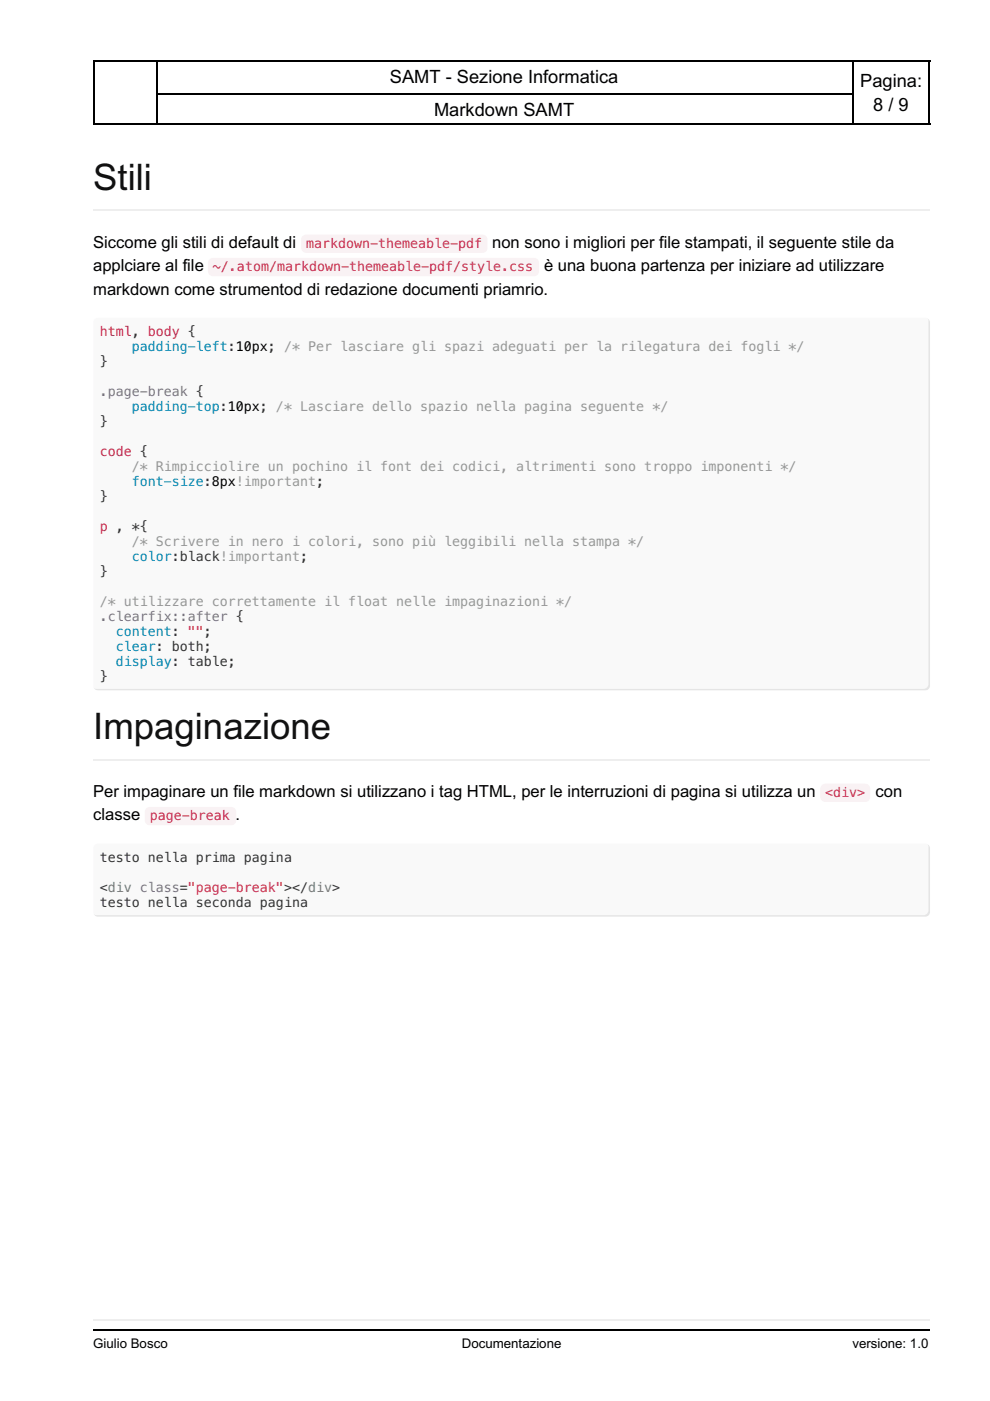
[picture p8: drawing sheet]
<svg xmlns="http://www.w3.org/2000/svg" width="210mm" height="297mm" viewBox="0 0 210 297" stroke-linecap="round" stroke-linejoin="round" font-family="sans-serif">
<defs><g id="words">
<g font-size="7.8" fill="#111">
<text x="19.8" y="40.2">Stili</text>
<text x="19.8" y="156.6">Impaginazione</text>
</g>
<g font-size="3.9">
<text x="82.7" y="17.6">SAMT - Sezione Informatica</text>
<text x="182.4" y="18.3">Pagina:</text>
<text x="185.1" y="23.6">8 / 9</text>
<text x="92" y="24.7">Markdown SAMT</text>
</g>
<g font-size="3.5">
<text x="19.8" y="52.6">Siccome gli stili di default di</text>
<text x="104.3" y="52.6">non sono i migliori per file stampati, il seguente stile da</text>
<text x="19.8" y="57.5">applciare al file</text>
<text x="115.3" y="57.5">è una buona partenza per iniziare ad utilizzare</text>
<text x="19.8" y="62.4">markdown come strumentod di redazione documenti priamrio.</text>
<text x="19.8" y="169">Per impaginare un file markdown si utilizzano i tag HTML, per le interruzioni di pagina si utilizza un</text>
<text x="19.8" y="173.9">classe</text>
<text x="49.9" y="173.9">.</text>
<text x="185.6" y="169">con</text>
</g>
<g font-size="2.8" fill="#c7254e">
<text x="64.9" y="52.6">markdown-themeable-pdf</text>
<text x="45.2" y="57.5">~/.atom/markdown-themeable-pdf/style.css</text>
<text x="31.7" y="173.9">page-break</text>
<text x="175" y="169">&lt;div&gt;</text>
</g>
<g font-size="2.8" fill="#a71d5d">
<text x="21.2" y="71.3">html, body {</text>
<text x="21.2" y="96.7">code {</text>
<text x="21.2" y="112.5">p , *{</text>
</g>
<g font-size="2.8" fill="#333">
<text x="21.2" y="77.6">}</text>
<text x="21.2" y="90.3">}</text>
<text x="21.2" y="106.2">}</text>
<text x="21.2" y="122.1">}</text>
<text x="21.2" y="144.3">}</text>
<text x="21.2" y="182.7">testo nella prima pagina</text>
<text x="21.2" y="189.1">&lt;div class=&quot;page-break&quot;&gt;&lt;/div&gt;</text>
<text x="21.2" y="192.3">testo nella seconda pagina</text>
</g>
<g font-size="2.8" fill="#0086b3">
<text x="28" y="74.4">padding-left:10px; /* Per lasciare gli spazi adeguati per la rilegatura dei fogli */</text>
<text x="28" y="87.1">padding-top:10px; /* Lasciare dello spazio nella pagina seguente */</text>
<text x="28" y="103">font-size:8px!important;</text>
<text x="28" y="118.9">color:black!important;</text>
<text x="24.6" y="134.8">content: &quot;&quot;;</text>
<text x="24.6" y="137.9">clear: both;</text>
<text x="24.6" y="141.1">display: table;</text>
</g>
<g font-size="2.8" fill="#795da3">
<text x="21.2" y="84">.page-break {</text>
<text x="21.2" y="131.6">.clearfix::after {</text>
</g>
<g font-size="2.8" fill="#969896">
<text x="28" y="99.8">/* Rimpicciolire un pochino il font dei codici, altrimenti sono troppo imponenti */</text>
<text x="28" y="115.7">/* Scrivere in nero i colori, sono più leggibili nella stampa */</text>
<text x="21.2" y="128.4">/* utilizzare correttamente il float nelle impaginazioni */</text>
</g>
<g font-size="2.8">
<text x="19.8" y="285.7">Giulio Bosco</text>
<text x="97.9" y="285.7">Documentazione</text>
<text x="180.7" y="285.7">versione: 1.0</text>
</g>
</g></defs>
<path d="M19.8 12.9h177.4M19.8 19.9h177.4M19.8 26.3h177.4" fill="none" stroke="#000" stroke-width=".35"/>
<path d="M19.8 12.7h13.7v13.8h-13.7z" fill="#fff"/>
<path d="M19.8 12.9h13.7M19.9 12.7v13.8M33.3 12.7v13.8M19.8 26.3h13.7" fill="none" stroke="#000" stroke-width=".35"/>
<path d="M180.6 12.7h16.6v13.8h-16.6z" fill="#fff"/>
<path d="M180.6 12.9h16.6M180.8 12.7v13.8M197 12.7v13.8M180.6 26.3h16.6" fill="none" stroke="#000" stroke-width=".35"/>
<g fill="#fff">
<path d="M9.9 276.9h190.1v10.3h-190.1z"/>
<path d="M16.2 279.8h181v4.5h-181z"/>
</g>
<path d="M19.8 279.9h177.4" fill="none" stroke="#eee" stroke-width=".35"/>
<path d="M19.8 282h177.4" fill="none" stroke="#000" stroke-width=".35"/>
<g fill="#fff">
<path d="M9.9 30h190.1v246.9h-190.1z"/>
<path d="M16.2 29.9h181v247.1h-181z"/>
</g>
<path d="M19.8 44.6h177.4" fill="none" stroke="#eee" stroke-width=".35"/>
<path d="M20.2 67.6l.6-.2h175.3a1.06 1.06 0 0 1 1.1 1v76.9a1.06 1.06 0 0 1-1.1 1.1h-175.3a1.06 1.06 0 0 1-1-1.1v-76.9z" fill-rule="evenodd" fill="#f9f9f9"/>
<path d="M19.8 161h177.4" fill="none" stroke="#eee" stroke-width=".35"/>
<path d="M20.2 179.1l.6-.2h175.3a1.06 1.06 0 0 1 1.1 1v13.4a1.06 1.06 0 0 1-1.1 1.1h-175.3a1.06 1.06 0 0 1-1-1.1v-13.4z" fill-rule="evenodd" fill="#f9f9f9"/>
<g fill="#f9f2f4">
<path d="M64.3 49.9l.6-.2h37.4a1.06 1.06 0 0 1 1.1 1.1v1.8a1.06 1.06 0 0 1-1.1 1h-37.4a1.06 1.06 0 0 1-1-1v-2.1z" fill-rule="evenodd"/>
<path d="M44.5 54.9l.7-.2h68a1.06 1.06 0 0 1 1.1 1v1.8a1.06 1.06 0 0 1-1.1 1.1h-68a1.06 1.06 0 0 1-1.1-1.1l.1-2.1z" fill-rule="evenodd"/>
<path d="M174.4 166.4l.6-.2h8.4a1.06 1.06 0 0 1 1.1 1v1.8a1.06 1.06 0 0 1-1.1 1h-8.4a1.06 1.06 0 0 1-1.1-1l.1-2.1z" fill-rule="evenodd"/>
<path d="M31.1 171.3l.6-.2h17.3a1.06 1.06 0 0 1 1.1 1.1v1.7a1.06 1.06 0 0 1-1.1 1.1h-17.3a1.06 1.06 0 0 1-1-1.1v-2.1z" fill-rule="evenodd"/>
</g>
<use href="#words"/>
</svg>
